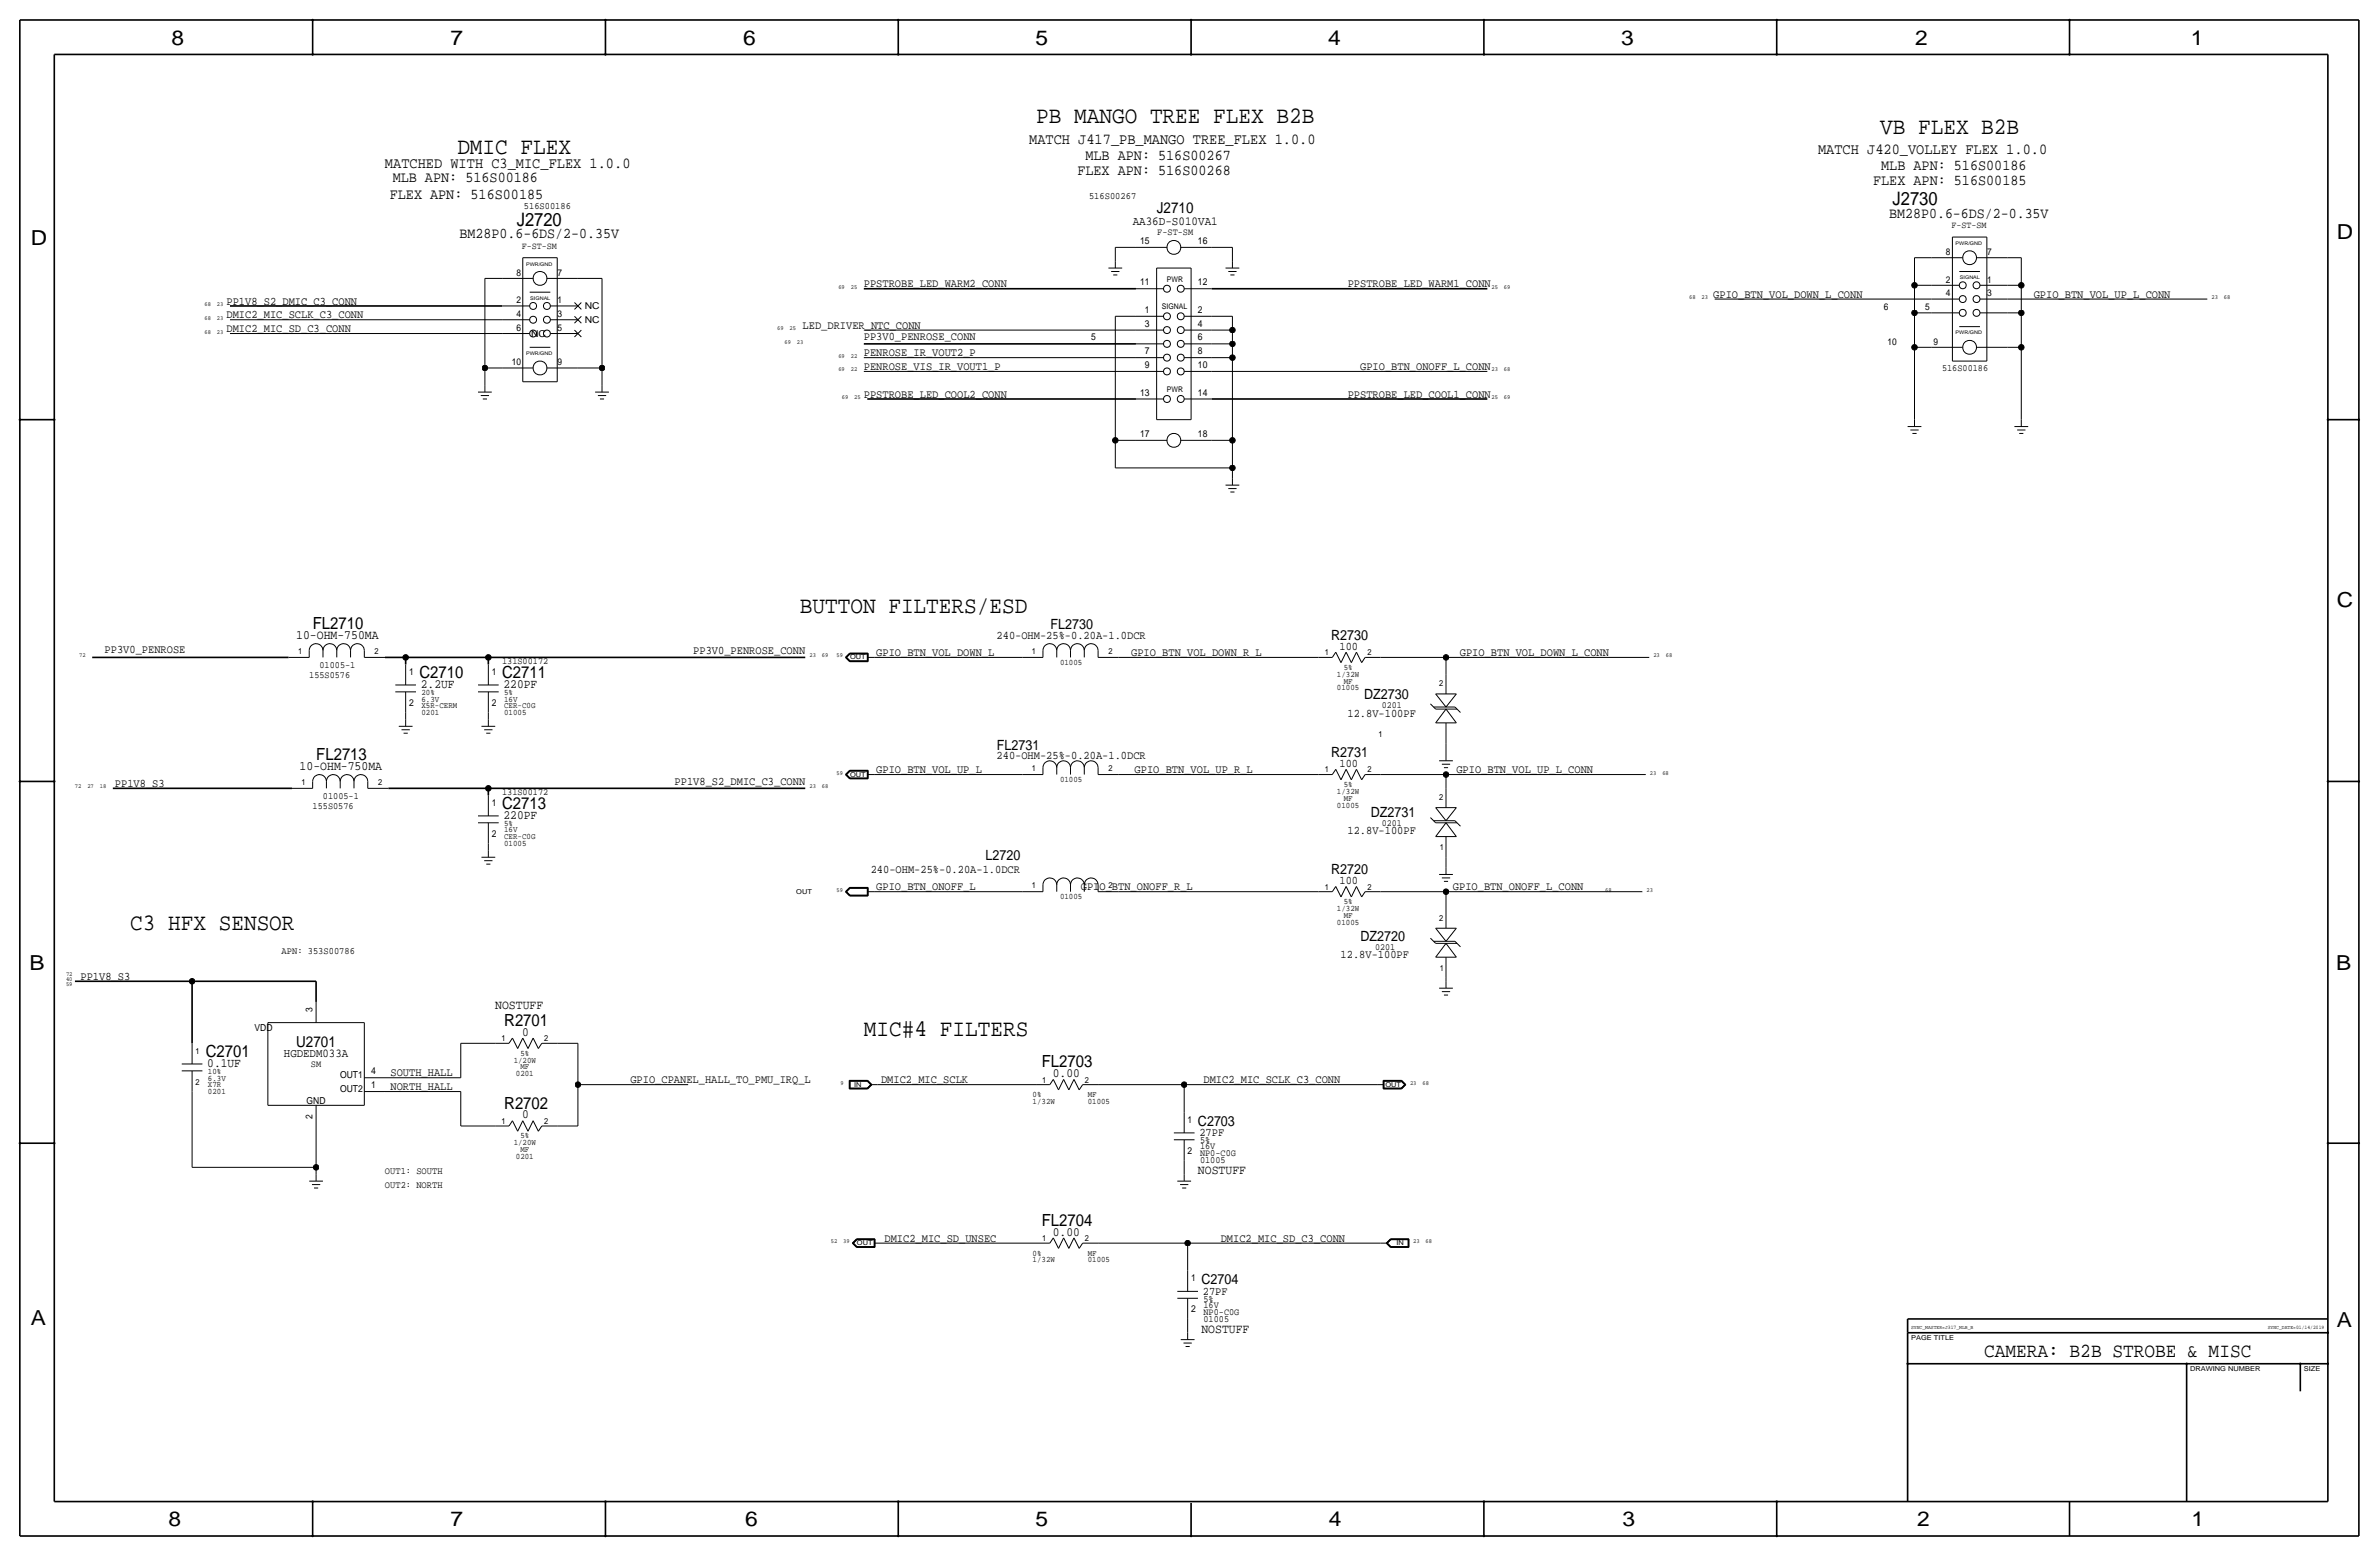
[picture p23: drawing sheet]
<svg xmlns="http://www.w3.org/2000/svg" width="877mm" height="574mm" viewBox="0 0 877 574" stroke-linecap="round" stroke-linejoin="round" font-family="sans-serif">
<defs><g id="words">
<g font-size="8.7">
<text x="382" y="45.5">PB MANGO TREE FLEX B2B</text>
<text x="693.1" y="49.3">VB FLEX B2B</text>
<text x="168.6" y="56.9">DMIC FLEX</text>
<text x="294.8" y="225.8">BUTTON FILTERS/ESD</text>
<text x="48" y="342.6">C3 HFX SENSOR</text>
<text x="318.5" y="382">MIC#4 FILTERS</text>
</g>
<g font-size="7.6">
<text x="63.2" y="16.5">8</text>
<text x="166.1" y="16.5">7</text>
<text x="274" y="16.5">6</text>
<text x="381.7" y="16.5">5</text>
<text x="489.7" y="16.5">4</text>
<text x="597.6" y="16.5">3</text>
<text x="706.1" y="16.5">2</text>
<text x="807.7" y="16.5">1</text>
<text x="861.5" y="88.1">D</text>
<text x="11.4" y="90.4">D</text>
<text x="861.5" y="223.8">C</text>
<text x="10.9" y="357.6">B</text>
<text x="861.3" y="357.4">B</text>
<text x="11.4" y="488.4">A</text>
<text x="861.5" y="489.2">A</text>
<text x="62.2" y="562.6">8</text>
<text x="166.1" y="562.6">7</text>
<text x="274.8" y="562.6">6</text>
<text x="381.7" y="562.6">5</text>
<text x="489.9" y="562.6">4</text>
<text x="598.1" y="562.6">3</text>
<text x="706.8" y="562.6">2</text>
<text x="807.9" y="562.6">1</text>
</g>
<text font-size="7.4" x="731.5" y="500.1">CAMERA: B2B STROBE &amp; MISC</text>
<g font-size="6.8">
<text x="697.8" y="75.7">J2730</text>
<text x="190.5" y="83.3">J2720</text>
</g>
<g font-size="6.2">
<text x="115.3" y="231.9">FL2710</text>
<text x="154.6" y="249.9">C2710</text>
<text x="185.1" y="249.9">C2711</text>
<text x="116.6" y="280.2">FL2713</text>
<text x="185.1" y="298.2">C2713</text>
<text x="185.9" y="378.2">R2701</text>
<text x="75.9" y="389.6">C2701</text>
<text x="384.1" y="393.4">FL2703</text>
<text x="185.9" y="408.7">R2702</text>
<text x="384.1" y="451.9">FL2704</text>
</g>
<g font-size="5.6">
<text x="379.4" y="53.1">MATCH J417_PB_MANGO TREE_FLEX 1.0.0</text>
<text x="400.2" y="59">MLB APN: 516S00267</text>
<text x="670.3" y="56.9">MATCH J420_VOLLEY FLEX 1.0.0</text>
<text x="141.9" y="62">MATCHED WITH C3_MIC_FLEX 1.0.0</text>
<text x="397.2" y="64.5">FLEX APN: 516S00268</text>
<text x="693.6" y="62.8">MLB APN: 516S00186</text>
<text x="144.8" y="67.1">MLB APN: 516S00186</text>
<text x="690.6" y="68.3">FLEX APN: 516S00185</text>
<text x="143.7" y="73.4">FLEX APN: 516S00185</text>
<text x="426.5" y="78.5">J2710</text>
<text x="109.2" y="385.8">U2701</text>
</g>
<g font-size="5.5">
<text x="696.5" y="80.3">BM28P0.6-6DS/2-0.35V</text>
<text x="169.5" y="87.9">BM28P0.6-6DS/2-0.35V</text>
</g>
<g font-size="5.2">
<text x="387.3" y="231.9">FL2730</text>
<text x="490.7" y="236">R2730</text>
<text x="502.9" y="257.8">DZ2730</text>
<text x="367.5" y="276.4">FL2731</text>
<text x="490.7" y="279.1">R2731</text>
<text x="505.4" y="301">DZ2731</text>
<text x="363.4" y="317">L2720</text>
<text x="490.7" y="322.3">R2720</text>
<text x="501.6" y="346.7">DZ2720</text>
<text x="441.7" y="415">C2703</text>
<text x="442.9" y="473.5">C2704</text>
</g>
<g font-size="4.7">
<text x="109.2" y="235.5">10-OHM-750MA</text>
<text x="155.1" y="253.7">2.2UF</text>
<text x="185.6" y="253.7">220PF</text>
<text x="110.5" y="283.7">10-OHM-750MA</text>
<text x="185.6" y="302">220PF</text>
<text x="182.6" y="371.9">NOSTUFF</text>
<text x="192.5" y="381.8">0</text>
<text x="76.4" y="393.4">0.1UF</text>
<text x="388.2" y="397">0.00</text>
<text x="192.5" y="412.2">0</text>
<text x="441.7" y="432.8">NOSTUFF</text>
<text x="388.2" y="455.4">0.00</text>
<text x="442.9" y="491.2">NOSTUFF</text>
</g>
<text font-size="4.5" x="417.6" y="82.8">AA36D-S010VA1</text>
<text font-size="4.4" x="104.7" y="389.6">HGDEDM033A</text>
<g font-size="4.3">
<text x="318.5" y="105.9">PPSTROBE_LED_WARM2_CONN</text>
<text x="496.9" y="105.9">PPSTROBE_LED_WARM1_CONN</text>
<text x="83.5" y="112.3">PP1V8_S2_DMIC_C3_CONN</text>
<text x="631.7" y="109.7">GPIO_BTN_VOL_DOWN_L_CONN</text>
<text x="749.8" y="109.7">GPIO_BTN_VOL_UP_L_CONN</text>
<text x="83.5" y="117.3">DMIC2_MIC_SCLK_C3_CONN</text>
<text x="83.5" y="122.4">DMIC2_MIC_SD_C3_CONN</text>
<text x="295.9" y="121.2">LED_DRIVER_NTC_CONN</text>
<text x="318.5" y="125.5">PP3V0_PENROSE_CONN</text>
<text x="318.5" y="131.3">PENROSE_IR_VOUT2_P</text>
<text x="318.5" y="136.4">PENROSE_VIS_IR_VOUT1_P</text>
<text x="501.4" y="136.4">GPIO_BTN_ONOFF_L_CONN</text>
<text x="318.5" y="146.6">PPSTROBE_LED_COOL2_CONN</text>
<text x="496.9" y="146.6">PPSTROBE_LED_COOL1_CONN</text>
<text x="367.4" y="235.5">240-OHM-25%-0.20A-1.0DCR</text>
<text x="493.8" y="239.5">100</text>
<text x="38.6" y="240.5">PP3V0_PENROSE</text>
<text x="255.6" y="241">PP3V0_PENROSE_CONN</text>
<text x="323" y="241.8">GPIO_BTN_VOL_DOWN_L</text>
<text x="417" y="241.8">GPIO_BTN_VOL_DOWN_R_L</text>
<text x="538.2" y="241.8">GPIO_BTN_VOL_DOWN_L_CONN</text>
<text x="496.8" y="264.2">12.8V-100PF</text>
<text x="367.4" y="279.9">240-OHM-25%-0.20A-1.0DCR</text>
<text x="323" y="285">GPIO_BTN_VOL_UP_L</text>
<text x="418.3" y="285">GPIO_BTN_VOL_UP_R_L</text>
<text x="493.8" y="282.7">100</text>
<text x="536.9" y="285">GPIO_BTN_VOL_UP_L_CONN</text>
<text x="42.4" y="290.1">PP1V8_S3</text>
<text x="248.7" y="289.3">PP1V8_S2_DMIC_C3_CONN</text>
<text x="496.8" y="307.4">12.8V-100PF</text>
<text x="321" y="321.8">240-OHM-25%-0.20A-1.0DCR</text>
<text x="323" y="328.2">GPIO_BTN_ONOFF_L</text>
<text x="398.5" y="328.2">GPIO_BTN_ONOFF_R_L</text>
<text x="493.8" y="325.9">100</text>
<text x="535.6" y="328.2">GPIO_BTN_ONOFF_L_CONN</text>
<text x="494.2" y="353.1">12.8V-100PF</text>
<text x="29.7" y="361.2">PP1V8_S3</text>
<text x="144" y="396.7">SOUTH_HALL</text>
<text x="144" y="401.8">NORTH_HALL</text>
<text x="232.4" y="399.3">GPIO_CPANEL_HALL_TO_PMU_IRQ_L</text>
<text x="324.8" y="399.3">DMIC2_MIC_SCLK</text>
<text x="443.7" y="399.3">DMIC2_MIC_SCLK_C3_CONN</text>
<text x="442.2" y="418.8">27PF</text>
<text x="326.1" y="457.7">DMIC2_MIC_SD_UNSEC</text>
<text x="450" y="457.7">DMIC2_MIC_SD_C3_CONN</text>
<text x="443.4" y="477.3">27PF</text>
</g>
<g font-size="3.6">
<text x="193.1" y="77.2">516S00186</text>
<text x="401.5" y="73.4">516S00267</text>
<text x="103.8" y="351.5">APN: 353S00786</text>
<text x="141.9" y="437.9">OUT2: NORTH</text>
<text x="141.9" y="432.8">OUT1: SOUTH</text>
</g>
<g font-size="3.5">
<text x="420.4" y="89.9">15</text>
<text x="426.7" y="86.6">F-ST-SM</text>
<text x="441.7" y="89.9">16</text>
<text x="719.4" y="84.1">F-ST-SM</text>
<text x="192.4" y="91.7">F-ST-SM</text>
<text x="717.4" y="94">8</text>
<text x="732.6" y="94">7</text>
<text x="190.4" y="101.7">8</text>
<text x="205.6" y="101.7">7</text>
<text x="420.4" y="105.2">11</text>
<text x="441.7" y="105.2">12</text>
<text x="717.4" y="104.2">2</text>
<text x="732.6" y="104.2">1</text>
<text x="190.4" y="111.8">2</text>
<text x="205.6" y="111.8">1</text>
<text x="717.4" y="109.3">4</text>
<text x="732.6" y="109.3">3</text>
<text x="190.4" y="116.9">4</text>
<text x="205.6" y="116.9">3</text>
<text x="215.6" y="114">NC</text>
<text x="215.6" y="119.1">NC</text>
<text x="422.1" y="115.3">1</text>
<text x="441.7" y="115.3">2</text>
<text x="694.6" y="114.4">6</text>
<text x="709.8" y="114.4">5</text>
<text x="190.4" y="122">6</text>
<text x="195.8" y="124.2">NC</text>
<text x="205.6" y="122">5</text>
<text x="402.3" y="125.5">5</text>
<text x="422.1" y="120.4">3</text>
<text x="441.7" y="125.5">6</text>
<text x="441.7" y="120.4">4</text>
<text x="422.1" y="130.6">7</text>
<text x="441.7" y="130.6">8</text>
<text x="695.9" y="127.1">10</text>
<text x="712.8" y="127.1">9</text>
<text x="188.6" y="134.7">10</text>
<text x="205.6" y="134.7">9</text>
<text x="422.1" y="135.6">9</text>
<text x="441.7" y="135.6">10</text>
<text x="716" y="136.9">516S00186</text>
<text x="420.4" y="145.8">13</text>
<text x="441.7" y="145.8">14</text>
<text x="420.4" y="161">17</text>
<text x="441.7" y="161">18</text>
<text x="185.1" y="244.9">131S00172</text>
<text x="114" y="249.9">155S0576</text>
<text x="117.8" y="246.4">01005-1</text>
<text x="150.8" y="248.7">1</text>
<text x="181.3" y="248.7">1</text>
<text x="150.8" y="260.1">2</text>
<text x="181.3" y="260.1">2</text>
<text x="509.5" y="261.1">0201</text>
<text x="185.1" y="293.1">131S00172</text>
<text x="115.3" y="298.2">155S0576</text>
<text x="119.1" y="294.6">01005-1</text>
<text x="181.3" y="296.9">1</text>
<text x="509.5" y="304.3">0201</text>
<text x="181.3" y="308.4">2</text>
<text x="506.9" y="350">0201</text>
<text x="115.3" y="373.1" transform="rotate(-90 115.3 373.1)">3</text>
<text x="93.9" y="380">VDD</text>
<text x="114.6" y="393.4">SM</text>
<text x="136.9" y="396">4</text>
<text x="125.4" y="397.3">OUT1</text>
<text x="136.9" y="401.1">1</text>
<text x="113" y="406.9">GND</text>
<text x="125.4" y="402.3">OUT2</text>
<text x="115.3" y="412.5" transform="rotate(-90 115.3 412.5)">2</text>
<text x="437.8" y="413.8">1</text>
<text x="437.8" y="425.2">2</text>
<text x="442.4" y="421.4">5%</text>
<text x="442.4" y="423.7">16V</text>
<text x="442.4" y="426.2">NP0-C0G</text>
<text x="442.4" y="428.8">01005</text>
<text x="439.1" y="472.2">1</text>
<text x="443.7" y="479.8">5%</text>
<text x="439.1" y="483.6">2</text>
<text x="443.7" y="482.1">16V</text>
<text x="443.7" y="484.6">NP0-C0G</text>
<text x="443.7" y="487.2">01005</text>
</g>
<g font-size="3.1">
<text x="109.9" y="241">1</text>
<text x="138.1" y="241">2</text>
<text x="380.4" y="241">1</text>
<text x="390.8" y="245.1">01005</text>
<text x="408.6" y="241">2</text>
<text x="488.4" y="241.6">1</text>
<text x="504.1" y="241.6">2</text>
<text x="492.9" y="249.4">1/32W</text>
<text x="495.4" y="246.9">5%</text>
<text x="495.4" y="252">MF</text>
<text x="155.4" y="256.3">20%</text>
<text x="185.9" y="256.3">5%</text>
<text x="492.9" y="254.5">01005</text>
<text x="530.6" y="253">2</text>
<text x="155.4" y="258.6">6.3V</text>
<text x="155.4" y="263.7">0201</text>
<text x="155.4" y="261.1">X5R-CERM</text>
<text x="185.9" y="263.7">01005</text>
<text x="185.9" y="258.6">16V</text>
<text x="185.9" y="261.1">CER-C0G</text>
<text x="508.2" y="271.5">1</text>
<text x="380.4" y="284.2">1</text>
<text x="408.6" y="284.2">2</text>
<text x="488.4" y="284.7">1</text>
<text x="504.1" y="284.7">2</text>
<text x="111.2" y="289.3">1</text>
<text x="139.4" y="289.3">2</text>
<text x="390.8" y="288.3">01005</text>
<text x="492.9" y="292.6">1/32W</text>
<text x="495.4" y="290.1">5%</text>
<text x="492.9" y="297.7">01005</text>
<text x="495.4" y="295.1">MF</text>
<text x="530.6" y="294.9">2</text>
<text x="185.9" y="304.5">5%</text>
<text x="185.9" y="311.9">01005</text>
<text x="185.9" y="306.8">16V</text>
<text x="185.9" y="309.4">CER-C0G</text>
<text x="530.8" y="313.4">1</text>
<text x="380.4" y="327.4">1</text>
<text x="408.6" y="327.4">2</text>
<text x="488.4" y="327.9">1</text>
<text x="504.1" y="327.9">2</text>
<text x="390.8" y="331.5">01005</text>
<text x="492.9" y="335.8">1/32W</text>
<text x="495.4" y="333.2">5%</text>
<text x="492.9" y="340.9">01005</text>
<text x="495.4" y="338.3">MF</text>
<text x="530.6" y="339.3">2</text>
<text x="530.8" y="357.9">1</text>
<text x="184.9" y="383.8">1</text>
<text x="200.6" y="383.8">2</text>
<text x="72.1" y="388.4">1</text>
<text x="191.8" y="389.1">5%</text>
<text x="76.7" y="396">10%</text>
<text x="189.4" y="391.7">1/20W</text>
<text x="191.8" y="394.2">MF</text>
<text x="72.1" y="399.8">2</text>
<text x="76.7" y="398.3">6.3V</text>
<text x="76.7" y="400.8">X7R</text>
<text x="190.2" y="396.7">0201</text>
<text x="384.2" y="399">1</text>
<text x="400" y="399">2</text>
<text x="76.7" y="403.4">0201</text>
<text x="380.7" y="406.9">1/32W</text>
<text x="380.7" y="404.4">0%</text>
<text x="401" y="406.9">01005</text>
<text x="401" y="404.4">MF</text>
<text x="184.9" y="414.3">1</text>
<text x="191.8" y="419.6">5%</text>
<text x="200.6" y="414.3">2</text>
<text x="189.4" y="422.1">1/20W</text>
<text x="191.8" y="424.7">MF</text>
<text x="190.2" y="427.2">0201</text>
<text x="384.2" y="457.5">1</text>
<text x="400" y="457.5">2</text>
<text x="380.7" y="465.3">1/32W</text>
<text x="380.7" y="462.8">0%</text>
<text x="401" y="465.3">01005</text>
<text x="401" y="462.8">MF</text>
</g>
<g font-size="2.9">
<text x="430.2" y="103.9">PWR</text>
<text x="428.3" y="114">SIGNAL</text>
<text x="430.2" y="144.5">PWR</text>
</g>
<g font-size="2.5">
<text x="313.4" y="243.1">OUT</text>
<text x="313.4" y="286.3">OUT</text>
<text x="293.6" y="329.4">OUT</text>
<text x="314.9" y="400.6">IN</text>
<text x="510.7" y="400.6">OUT</text>
<text x="315.9" y="459">OUT</text>
<text x="514.9" y="459">IN</text>
<text x="704.5" y="493.8">PAGE TITLE</text>
<text x="807.4" y="505.2">DRAWING NUMBER</text>
<text x="849.3" y="505.2">SIZE</text>
</g>
<g font-size="2.3">
<text x="309.1" y="106.4">69</text>
<text x="313.6" y="106.4">25</text>
<text x="549.9" y="106.4">25</text>
<text x="554.4" y="106.4">69</text>
<text x="75.4" y="112.8">68</text>
<text x="80" y="112.8">23</text>
<text x="622.8" y="110.2">68</text>
<text x="627.3" y="110.2">23</text>
<text x="815.3" y="110.2">23</text>
<text x="819.9" y="110.2">68</text>
<text x="75.4" y="117.9">68</text>
<text x="80" y="117.9">23</text>
<text x="75.4" y="122.9">68</text>
<text x="80" y="122.9">23</text>
<text x="286.5" y="121.7">69</text>
<text x="291.1" y="121.7">25</text>
<text x="289.2" y="126.7">69</text>
<text x="293.8" y="126.7">23</text>
<text x="309.1" y="131.8">69</text>
<text x="313.6" y="131.8">22</text>
<text x="309.1" y="136.9">69</text>
<text x="313.6" y="136.9">22</text>
<text x="549.9" y="136.9">23</text>
<text x="554.4" y="136.9">68</text>
<text x="310.3" y="147.1">69</text>
<text x="314.9" y="147.1">25</text>
<text x="549.9" y="147.1">25</text>
<text x="554.4" y="147.1">69</text>
<text x="29.2" y="242.3">72</text>
<text x="298.4" y="242.3">23</text>
<text x="303" y="242.3">69</text>
<text x="308.4" y="242.3">59</text>
<text x="609.6" y="242.3">23</text>
<text x="614.1" y="242.3">68</text>
<text x="308.4" y="285.5">59</text>
<text x="608.3" y="285.5">23</text>
<text x="612.9" y="285.5">68</text>
<text x="27.6" y="290.6">72</text>
<text x="32.2" y="290.6">27</text>
<text x="36.8" y="290.6">18</text>
<text x="298.4" y="290.6">23</text>
<text x="303" y="290.6">68</text>
<text x="308.4" y="328.7">59</text>
<text x="591.8" y="328.7">68</text>
<text x="607" y="328.7">23</text>
<text x="24.3" y="359.9">72</text>
<text x="24.3" y="363.5">59</text>
<text x="24.3" y="361.7">40</text>
<text x="309.8" y="399.8">9</text>
<text x="519.8" y="399.8">23</text>
<text x="524.4" y="399.8">68</text>
<text x="306.3" y="458.2">52</text>
<text x="310.9" y="458.2">39</text>
<text x="521" y="458.2">23</text>
<text x="525.5" y="458.2">68</text>
</g>
<g font-size="2">
<text x="704.5" y="490">SYNC_MASTER=J317_MLB_B</text>
<text x="836" y="490">SYNC_DATE=01/14/2019</text>
</g>
<g font-size="1.8">
<text x="721" y="90.4">PWR/GND</text>
<text x="193.9" y="98">PWR/GND</text>
<text x="722.6" y="102.9">SIGNAL</text>
<text x="195.5" y="110.5">SIGNAL</text>
<text x="721" y="123.2">PWR/GND</text>
<text x="193.9" y="130.8">PWR/GND</text>
</g>
</g></defs>
<g fill="none" stroke="#000" stroke-width=".6">
<path d="M7.3 7.4v558.8zM7.3 7.4h862.3zM115.3 7.4v12.7zM223.2 7.4v12.7zM331.2 7.4v12.7zM439.1 7.4v12.7zM547.1 7.4v12.7zM655 7.4v12.7zM763 7.4v12.7zM869.6 7.4v558.8zM20 20.1v533.4zM20 20.1h838.2z"/>
<path d="M858.2 20.1v533.4zM84.8 112.8h100.3zM318.5 106.4h100.3zM446.7 106.4h101.6zM318.5 126.7h100.3zM7.3 154.7h12.7zM319.7 147.1h99.1zM446.7 147.1h101.6zM858.2 154.7h11.4zM34 242.3h72.4zM141.9 242.3h7.7zM149.6 242.3h30.4z"/>
<path d="M149.6 242.3v2.6zM180 242.3h116.9zM180 242.3v2.6zM7.3 288h12.7zM41.6 290.6h66zM143.2 290.6h36.8zM180 290.6h116.9zM180 290.6v2.5zM858.2 288h11.4zM27.6 361.7h43.2zM70.8 361.7h45.7zM70.8 361.7v22.9z"/>
<path d="M116.5 361.7v7.6zM7.3 421.4h12.7zM858.2 421.4h11.4zM703.3 486.2h154.9zM703.3 486.2v5zM703.3 491.2h154.9zM703.3 491.2v62.3zM703.3 502.7h154.9zM806.1 502.7v50.8zM848.1 502.7v10.1zM20 553.5h838.2zM115.3 553.5v12.7z"/>
<path d="M223.2 553.5v12.7zM331.2 553.5v12.7zM439.1 554v12.2zM547.1 553.5v12.7zM655 553.5v12.7zM763 553.5v12.7zM7.3 566.2h862.3z"/>
</g>
<g fill="none" stroke="#000" stroke-width=".37">
<path d="M192.7 95v45.7zM192.7 95h12.7zM205.4 95v45.7zM408.6 98.8h5.1zM411.2 91.2h7.6zM411.2 91.2v5.1zM411.2 96.3v2.5zM418.8 91.2h11.4zM426.4 98.8v55.9zM426.4 98.8h12.7zM435.3 91.2h11.4zM439.1 98.8v55.9z"/>
<path d="M446.7 91.2h7.7zM451.8 98.8h5.1zM454.4 91.2v5.1zM454.4 96.3v2.5zM705.8 95v10.2zM705.8 95h6.4zM712.2 95h11.4zM719.8 87.4v45.7zM719.8 87.4h12.7zM728.7 95h11.4zM732.5 87.4v45.7zM740.1 95h5.1z"/>
<path d="M745.2 95v10.2zM84.8 117.9h100.3zM178.8 102.6v33zM178.8 102.6h6.3zM185.1 117.9h10.2zM185.1 112.8h10.2zM185.1 102.6h11.4zM195.3 107.7h7.6zM201.6 102.6h11.5zM202.9 117.9h10.2zM202.9 112.8h10.2zM211.8 111.5l2.5 2.5z"/>
<path d="M211.8 116.6l2.5 2.5zM213.1 102.6h8.8zM214.3 111.5l-2.5 2.5zM214.3 116.6l-2.5 2.5zM221.9 102.6v33zM409.7 100.1h3zM410.4 101.3h1.5zM411.2 116.6v45.7zM411.2 116.6h7.6zM418.8 106.4h10.2zM418.8 116.6h10.2zM436.6 116.6h10.1z"/>
<path d="M436.6 106.4h10.1zM446.7 116.6h7.7zM452.8 100.1h3.1zM453.6 101.3h1.5zM454.4 116.6v5.1zM632.2 110.2h80zM705.8 105.2h6.4zM705.8 105.2v10.1zM705.8 115.3h6.4zM705.8 115.3v12.7zM712.2 115.3h10.1zM712.2 110.2h10.1z"/>
<path d="M712.2 105.2h10.1zM722.3 100.1h7.6zM729.9 115.3h10.2zM729.9 110.2h10.2zM729.9 105.2h10.2zM740.1 115.3h5.1zM740.1 105.2h5.1zM740.1 110.2h73.7zM745.2 105.2v10.1zM745.2 115.3v12.7zM84.8 122.9h100.3zM178.8 135.6h6.3z"/>
<path d="M178.8 135.6v6.4zM185.1 135.6h11.4zM185.1 122.9h10.2zM195.3 128h7.6zM201.6 135.6h11.5zM202.9 122.9h10.2zM211.8 124.2l2.5-2.5zM211.8 121.7l2.5 2.5zM213.1 135.6h8.8zM221.9 135.6v6.4zM318.5 131.8h100.3zM318.5 136.9h100.3z"/>
<path d="M318.5 121.7h100.3zM418.8 126.7h10.2zM418.8 136.9h10.2zM418.8 131.8h10.2zM418.8 121.7h10.2zM436.6 131.8h10.1zM436.6 136.9h10.1zM436.6 121.7h10.1zM436.6 126.7h10.1zM446.7 131.8h7.7zM446.7 126.7h7.7zM446.7 121.7h7.7z"/>
<path d="M446.7 136.9h101.6zM454.4 131.8v30.5zM454.4 126.7v5.1zM454.4 121.7v5zM705.8 128h6.4zM705.8 128v26.7zM712.2 128h11.4zM719.8 133.1h12.7zM722.3 120.4h7.6zM728.7 128h11.4zM740.1 128h5.1zM745.2 128v26.7z"/>
<path d="M176.2 144.5h5.1zM177.2 145.8h3.1zM178 147.1h1.5zM178.8 142v2.5zM192.7 140.7h12.7zM219.4 144.5h5.1zM220.4 145.8h3.1zM221.2 147.1h1.5zM221.9 142v2.5zM418.8 147.1h10.2zM426.4 154.7h12.7zM436.6 147.1h10.1z"/>
<path d="M703.3 157.2h5.1zM704.3 158.5h3zM705.1 159.8h1.5zM705.8 154.7v2.5zM742.6 157.2h5.1zM743.7 158.5h3zM744.4 159.8h1.5zM745.2 154.7v2.5zM411.2 172.5h43.2zM411.2 162.3v10.2zM411.2 162.3h7.6zM418.8 162.3h11.4z"/>
<path d="M435.3 162.3h11.4zM446.7 162.3h7.7zM451.8 178.8h5.1zM454.4 162.3v10.2zM454.4 172.5v3.8zM454.4 176.3v2.5zM452.8 180.1h3.1zM453.6 181.4h1.5zM114 239.8v2.5zM114 239.8a2.54 2.54 0 0 1 2.5-2.5 2.54 2.54 0 0 1 2.6 2.5 2.54 2.54 0 0 1 2.5-2.5 2.54 2.54 0 0 1 2.6 2.5 2.54 2.54 0 0 1 2.5-2.5 2.54 2.54 0 0 1 2.5 2.5 2.54 2.54 0 0 1 2.6-2.5 2.54 2.54 0 0 1 2.5 2.5M119.1 239.8v2.5zM124.2 239.8v2.5z"/>
<path d="M129.2 239.8v2.5zM134.3 239.8v2.5zM384.5 239.8v2.5zM384.5 239.8a2.54 2.54 0 0 1 2.5-2.5 2.54 2.54 0 0 1 2.6 2.5 2.54 2.54 0 0 1 2.5-2.5 2.54 2.54 0 0 1 2.6 2.5 2.54 2.54 0 0 1 2.5-2.5 2.54 2.54 0 0 1 2.5 2.5 2.54 2.54 0 0 1 2.6-2.5 2.54 2.54 0 0 1 2.5 2.5M389.6 239.8v2.5zM394.7 239.8v2.5zM399.7 239.8v2.5zM404.8 239.8v2.5zM106.4 242.3h7.6zM134.3 242.3h7.6zM145.7 252.5h7.7zM145.7 255h7.7z"/>
<path d="M149.6 244.9v7.6zM149.6 255v7.6zM176.2 252.5h7.6zM176.2 255h7.6zM180 244.9v7.6zM180 255v7.6zM311.7 242.3l1.5-1.6zM311.7 242.3l1.5 1.6zM311.8 242.3l1.5 1.5zM312 242.3l1.3-1.4zM312 242.3l1.3 1.4zM312.1 242.3l1.3-1.3z"/>
<path d="M312.1 242.3l1.3 1.3zM313.2 240.7h6.8zM313.2 243.9h6.8zM313.3 240.8l-1.5 1.5zM313.3 240.8h6.6zM313.3 243.8h6.6zM313.3 240.9h6.5zM313.3 243.7h6.5zM313.4 241h6.3zM313.4 243.6h6.3zM319.7 242.3h2.6zM319.7 241v2.6z"/>
<path d="M319.8 240.9v2.8zM319.9 240.8v3zM320 240.7v3.2zM322.3 242.3h54.6zM376.9 242.3h7.6zM404.8 242.3h7.6zM412.4 242.3h73.7zM486.1 242.3h5.1zM492.5 240.4l-1.3 1.9zM492.5 240.4l1.9 3.8zM496.3 240.4l-1.9 3.8zM496.3 240.4l1.9 3.8z"/>
<path d="M500.1 240.4l1.9 3.8zM500.1 240.4l-1.9 3.8zM503.3 242.3h5.7zM503.3 242.3l-1.3 1.9zM509 242.3h24.1zM527.4 259.4l1.9 2zM529.3 255.8h7.6zM529.3 255.8l3.8 4.8zM533.1 242.3h74.9zM533.1 242.3v6.4zM533.1 248.7v7.1zM536.9 255.8l-3.8 4.8z"/>
<path d="M147 267.7h5.1zM148 269h3.1zM148.8 270.3h1.5zM149.6 262.6v2.6zM149.6 265.2v2.5zM177.5 267.7h5.1zM178.5 269h3.1zM179.3 270.3h1.5zM180 262.6v2.6zM180 265.2v2.5zM528.5 260.6h7.9zM529.3 266.4h7.6z"/>
<path d="M529.3 261.4h7.9zM533.1 274.1v3.8zM533.1 277.9v2.5zM533.1 261.4l-3.8 5zM533.1 261.4l3.8 5zM533.1 266.4v7.7zM536.4 260.6l2 2zM107.6 290.6h7.7zM115.3 288v2.6zM115.3 288a2.54 2.54 0 0 1 2.5-2.5 2.54 2.54 0 0 1 2.5 2.5 2.54 2.54 0 0 1 2.6-2.5 2.54 2.54 0 0 1 2.5 2.5 2.54 2.54 0 0 1 2.6-2.5 2.54 2.54 0 0 1 2.5 2.5 2.54 2.54 0 0 1 2.5-2.5 2.54 2.54 0 0 1 2.6 2.5M120.3 288v2.6zM125.4 288v2.6z"/>
<path d="M130.5 288v2.6zM135.6 290.6h7.6zM135.6 288v2.6zM180 293.1v7.6zM311.7 285.5l1.5-1.6zM311.7 285.5l1.5 1.6zM311.8 285.5l1.5 1.5zM312 285.5l1.3-1.4zM312 285.5l1.3 1.4zM312.1 285.5l1.3 1.3zM313.2 283.9h6.8zM313.2 287.1h6.8z"/>
<path d="M313.3 284l-1.5 1.5zM313.3 284h6.6zM313.3 287h6.6zM313.3 284.1h6.5zM313.3 286.9h6.5zM313.4 284.2l-1.3 1.3zM313.4 284.2h6.3zM313.4 286.8h6.3zM319.7 285.5h2.6zM319.7 284.2v2.6zM319.8 284.1v2.8zM319.9 284v3z"/>
<path d="M320 283.9v3.2zM322.3 285.5h54.6zM376.9 285.5h7.6zM384.5 283v2.5zM384.5 283a2.54 2.54 0 0 1 2.5-2.6 2.54 2.54 0 0 1 2.6 2.6 2.54 2.54 0 0 1 2.5-2.6 2.54 2.54 0 0 1 2.6 2.6 2.54 2.54 0 0 1 2.5-2.6 2.54 2.54 0 0 1 2.5 2.6 2.54 2.54 0 0 1 2.6-2.6 2.54 2.54 0 0 1 2.5 2.6M389.6 283v2.5zM394.7 283v2.5zM399.7 283v2.5zM404.8 285.5h7.6zM404.8 283v2.5zM412.4 285.5h73.7zM486.1 285.5h5.1z"/>
<path d="M492.5 283.6l-1.3 1.9zM492.5 283.6l1.9 3.8zM496.3 283.6l-1.9 3.8zM496.3 283.6l1.9 3.8zM500.1 283.6l1.9 3.8zM500.1 283.6l-1.9 3.8zM503.3 285.5h5.7zM503.3 285.5l-1.3 1.9zM509 285.5h24.1zM529.3 297.7h7.6zM529.3 297.7l3.8 4.8zM530.6 280.4h5z"/>
<path d="M531.6 281.7h3zM532.3 283h1.6zM533.1 285.5h73.7zM533.1 285.5v5.1zM533.1 290.6v7.1zM536.9 297.7l-3.8 4.8zM176.2 300.7h7.6zM176.2 303.3h7.6zM177.5 316h5.1zM178.5 317.2h3.1zM179.3 318.5h1.5zM180 310.9v2.5z"/>
<path d="M180 313.4v2.6zM180 303.3v7.6zM527.4 301.3l1.9 2zM528.5 302.5h7.9zM529.3 308.4h7.6zM529.3 303.3h7.9zM533.1 316v3.8zM533.1 319.8v2.5zM533.1 303.3l-3.8 5.1zM533.1 303.3l3.8 5.1zM533.1 308.4v7.6zM536.4 302.5l2 2z"/>
<path d="M311.7 328.7l1.5-1.6zM311.7 328.7l1.5 1.6zM311.8 328.7l1.5 1.4zM311.8 328.7l1.5-1.5zM312 328.7l1.3-1.4zM312 328.7l1.3 1.3zM312.1 328.7l1.3 1.2zM313.2 327.1h6.8zM313.2 330.3h6.8zM313.3 327.2h6.6zM313.3 330.1h6.6zM313.3 327.3h6.5z"/>
<path d="M313.3 330h6.5zM313.4 327.4l-1.3 1.3zM313.4 327.4h6.3zM313.4 329.9h6.3zM319.7 328.7h2.6zM319.7 327.4v2.5zM319.8 327.3v2.7zM319.9 327.2v2.9zM320 327.1v3.2zM322.3 328.7h54.6zM376.9 328.7h7.6zM384.5 326.1v2.6z"/>
<path d="M384.5 326.1a2.54 2.54 0 0 1 2.5-2.5 2.54 2.54 0 0 1 2.6 2.5 2.54 2.54 0 0 1 2.5-2.5 2.54 2.54 0 0 1 2.6 2.5 2.54 2.54 0 0 1 2.5-2.5 2.54 2.54 0 0 1 2.5 2.5 2.54 2.54 0 0 1 2.6-2.5 2.54 2.54 0 0 1 2.5 2.5M389.6 326.1v2.6zM394.7 326.1v2.6zM399.7 326.1v2.6zM404.8 328.7h7.6zM404.8 326.1v2.6zM412.4 328.7h73.7zM486.1 328.7h5.1zM492.5 326.7l-1.3 2zM492.5 326.7l1.9 3.9zM496.3 326.7l-1.9 3.9zM496.3 326.7l1.9 3.9z"/>
<path d="M500.1 326.7l1.9 3.9zM500.1 326.7l-1.9 3.9zM503.3 328.7h5.7zM503.3 328.7l-1.3 1.9zM509 328.7h24.1zM530.6 322.3h5zM531.6 323.6h3zM532.3 324.9h1.6zM533.1 328.7h72.4zM533.1 328.7v6.3zM533.1 335v7.1zM527.4 345.8l1.9 1.9z"/>
<path d="M528.5 347h7.9zM529.3 352.8h7.6zM529.3 342.1h7.6zM529.3 347.7h7.9zM529.3 342.1l3.8 4.9zM533.1 347.7l-3.8 5.1zM533.1 347.7l3.8 5.1zM533.1 352.8v7.6zM536.4 347l2 2zM536.9 342.1l-3.8 4.9zM98.8 376.9v30.5zM98.8 376.9h35.5z"/>
<path d="M116.5 369.3v7.6zM134.3 376.9v30.5zM530.6 364.2h5zM531.6 365.5h3zM532.3 366.8h1.6zM533.1 360.4v1.3zM533.1 361.7v2.5zM67 392.2h7.6zM67 394.7h7.6zM70.8 384.6v7.6zM70.8 394.7v7.6zM134.3 397.3h7.6z"/>
<path d="M141.9 397.3h28zM169.9 384.6v12.7zM169.9 384.6h12.7zM182.6 384.6h5.1zM188.9 382.6l-1.2 2zM188.9 382.6l2 3.9zM192.7 382.6l-1.8 3.9zM192.7 382.6l2 3.9zM196.5 382.6l2 3.9zM196.5 382.6l-1.8 3.9zM199.7 384.6h5.7zM199.7 384.6l-1.2 1.9z"/>
<path d="M205.4 384.6h7.7zM213.1 399.8h40.6zM213.1 384.6v15.2zM213.1 399.8v15.2zM313.1 398.2v3.2zM313.1 398.2h6.8zM313.2 398.3h6.6zM313.2 398.3v3zM313.3 398.4h6.5zM313.3 398.4v2.8zM313.4 398.5h6.3zM313.4 398.5v2.6z"/>
<path d="M319.7 398.5l1.3 1.3zM319.8 398.4l1.4 1.4zM319.8 398.3l1.5 1.5zM319.9 398.2l1.6 1.6zM321 399.8h2.5zM321 399.8l-1.3 1.3zM321.2 399.8l-1.4 1.4zM321.3 399.8l-1.5 1.5zM321.5 399.8l-1.6 1.6zM323.5 399.8h58.5zM382 399.8h5zM388.3 397.9l-1.3 1.9z"/>
<path d="M388.3 397.9l1.9 3.8zM392.1 397.9l-1.9 3.8zM392.1 397.9l2 3.8zM395.9 397.9l2 3.8zM395.9 397.9l-1.8 3.8zM399.1 399.8h5.7zM399.1 399.8l-1.2 1.9zM404.8 399.8h31.8zM436.6 399.8h71.1zM436.6 399.8v10.2zM507.7 399.8h2.5zM509.9 398.2h6.8z"/>
<path d="M509.9 398.2v3.2zM510 398.3h6.7zM510 398.3v3zM510.1 398.4h6.5zM510.1 398.4v2.8zM510.2 398.5h6.4zM510.2 398.5v2.6zM516.6 398.5l1.3 1.3zM516.6 398.4l1.4 1.4zM516.7 398.3l1.5 1.5zM516.7 398.2l1.6 1.6zM517.9 399.8l-1.3 1.3z"/>
<path d="M518.3 399.8l-1.6 1.6zM70.8 402.3v28zM98.8 407.4h35.5zM116.5 415v15.3zM116.5 407.4v7.6zM134.3 402.3h7.6zM141.9 402.3h28zM169.9 402.3v12.7zM169.9 415h12.7zM182.6 415h5.1zM188.9 413.1l-1.2 1.9zM188.9 413.1l2 3.9z"/>
<path d="M192.7 413.1l-1.8 3.9zM192.7 413.1l2 3.9zM196.5 413.1l2 3.9zM196.5 413.1l-1.8 3.9zM199.7 415h5.7zM199.7 415l-1.2 2zM205.4 415h7.7zM313.1 401.4h6.8zM313.2 401.3h6.6zM313.3 401.2h6.5zM313.4 401.1h6.3zM432.8 417.6h7.6z"/>
<path d="M436.6 410v7.6zM509.9 401.4h6.8zM510 401.3h6.7zM510.1 401.2h6.5zM510.2 401.1h6.4zM516.6 401.2l1.4-1.4zM516.7 401.3l1.5-1.5zM70.8 430.3h45.7zM114 435.4h5.1zM115 436.6h3.1zM115.8 437.9h1.5zM116.5 430.3v2.5z"/>
<path d="M116.5 432.8v2.6zM432.8 420.1h7.6zM434 435.4h5.1zM435.1 436.6h3zM435.8 437.9h1.5zM436.6 427.7v5.1zM436.6 420.1v7.6zM436.6 432.8v2.6zM314.2 458.2l1.6-1.6zM314.2 458.2l1.6 1.6zM314.4 458.2l1.4 1.5zM314.5 458.2l1.4-1.4z"/>
<path d="M314.5 458.2l1.4 1.4zM314.7 458.2l1.2-1.3zM314.7 458.2l1.2 1.3zM315.8 456.6h6.8zM315.8 459.8h6.8zM315.8 456.7l-1.4 1.5zM315.8 456.7h6.7zM315.8 459.7h6.7zM315.9 456.8h6.5zM315.9 459.6h6.5zM315.9 456.9h6.4zM315.9 459.5h6.4z"/>
<path d="M322.3 458.2h2.5zM322.3 456.9v2.6zM322.4 456.8v2.8zM322.5 456.7v3zM322.6 456.6v3.2zM324.8 458.2h57.2zM382 458.2h5zM388.3 456.3l-1.3 1.9zM388.3 456.3l1.9 3.8zM392.1 456.3l-1.9 3.8zM392.1 456.3l2 3.8zM395.9 456.3l2 3.8z"/>
<path d="M395.9 456.3l-1.8 3.8zM399.1 458.2h5.7zM399.1 458.2l-1.2 1.9zM404.8 458.2h33zM437.8 458.2h71.2zM437.8 458.2v10.2zM509 458.2h2.5zM511 458.2l1.6 1.6zM511.2 458.2l1.5-1.5zM511.2 458.2l1.5 1.5zM511.4 458.2l1.3-1.4zM511.4 458.2l1.3 1.4z"/>
<path d="M511.5 458.2l1.3-1.3zM511.5 458.2l1.3 1.3zM512.6 456.6l-1.6 1.6zM512.6 459.8h6.8zM512.6 456.6h6.8zM512.7 456.7h6.6zM512.7 459.7h6.6zM512.7 456.8h6.5zM512.7 459.6h6.5zM512.8 456.9h6.3zM512.8 459.5h6.3zM519.1 456.9v2.6z"/>
<path d="M519.2 456.8v2.8zM519.3 456.7v3zM519.4 456.6v3.2zM434 476h7.7zM434 478.5h7.7zM437.8 468.4v7.6zM437.8 478.5v7.7zM435.3 493.8h5.1zM436.3 495h3.1zM437.1 496.3h1.5zM437.8 486.2v5zM437.8 491.2v2.6z"/>
<circle cx="432.8" cy="91.2" r="2.56"/>
<circle cx="726.1" cy="95" r="2.56"/>
<circle cx="196.5" cy="112.8" r="1.28"/>
<circle cx="196.5" cy="117.9" r="1.28"/>
<circle cx="199.1" cy="102.6" r="2.56"/>
<circle cx="201.6" cy="112.8" r="1.28"/>
<circle cx="201.6" cy="117.9" r="1.28"/>
<circle cx="430.2" cy="106.4" r="1.28"/>
<circle cx="430.2" cy="116.6" r="1.28"/>
<circle cx="435.3" cy="106.4" r="1.28"/>
<circle cx="435.3" cy="116.6" r="1.28"/>
<circle cx="723.6" cy="105.2" r="1.28"/>
<circle cx="723.6" cy="115.3" r="1.28"/>
<circle cx="723.6" cy="110.2" r="1.28"/>
<circle cx="728.7" cy="105.2" r="1.28"/>
<circle cx="728.7" cy="115.3" r="1.28"/>
<circle cx="728.7" cy="110.2" r="1.28"/>
<circle cx="196.5" cy="122.9" r="1.28"/>
<circle cx="199.1" cy="135.7" r="2.56"/>
<circle cx="201.6" cy="122.9" r="1.28"/>
<circle cx="430.2" cy="131.8" r="1.28"/>
<circle cx="430.2" cy="136.9" r="1.28"/>
<circle cx="430.2" cy="126.8" r="1.28"/>
<circle cx="430.2" cy="121.7" r="1.28"/>
<circle cx="435.3" cy="131.8" r="1.28"/>
<circle cx="435.3" cy="136.9" r="1.28"/>
<circle cx="435.3" cy="126.8" r="1.28"/>
<circle cx="435.3" cy="121.7" r="1.28"/>
<circle cx="726.1" cy="128" r="2.56"/>
<circle cx="430.2" cy="147.1" r="1.28"/>
<circle cx="435.3" cy="147.1" r="1.28"/>
<circle cx="432.8" cy="162.3" r="2.56"/>
</g>
<g fill="#000" stroke="#000" stroke-width=".37">
<path d="M115.1 7.2h.4v.3h-.4zM115.1 19.9h.4v.3h-.4zM223 7.2h.4v.3h-.4zM223 19.9h.4v.3h-.4zM331 19.9h.4v.3h-.4zM331 7.2h.4v.3h-.4zM438.9 7.2h.4v.3h-.4zM438.9 19.9h.4v.3h-.4zM546.9 7.2h.4v.3h-.4zM546.9 19.9h.4v.3h-.4zM654.8 19.9h.4v.3h-.4zM654.8 7.2h.4v.3h-.4z"/>
<path d="M762.8 19.9h.4v.3h-.4zM762.8 7.2h.4v.3h-.4zM7.1 154.5h.4v.4h-.4zM19.8 154.5h.4v.4h-.4zM858 154.5h.4v.4h-.4zM869.5 154.5h.3v.4h-.3zM7.1 287.9h.4v.3h-.4zM19.8 287.9h.4v.3h-.4zM858 287.9h.4v.3h-.4zM869.5 287.9h.3v.3h-.3zM7.1 421.2h.4v.4h-.4zM19.8 421.2h.4v.4h-.4z"/>
<path d="M858 421.2h.4v.4h-.4zM869.5 421.2h.3v.4h-.3zM858 491.1h.4v.3h-.4zM703.1 502.5h.4v.3h-.4zM806 502.5h.3v.3h-.3zM847.9 502.5h.3v.3h-.3zM858 502.5h.4v.3h-.4zM115.1 553.3h.4v.3h-.4zM223 553.3h.4v.3h-.4zM331 553.3h.4v.3h-.4zM546.9 553.3h.4v.3h-.4zM654.8 553.3h.4v.3h-.4z"/>
<path d="M115.1 566h.4v.3h-.4zM223 566h.4v.3h-.4zM331 566h.4v.3h-.4zM438.9 566h.4v.3h-.4zM546.9 566h.4v.3h-.4zM654.8 566h.4v.3h-.4z"/>
<circle cx="705.8" cy="115.3" r="1.02"/>
<circle cx="705.8" cy="105.2" r="1.02"/>
<circle cx="745.2" cy="115.3" r="1.02"/>
<circle cx="745.2" cy="105.2" r="1.02"/>
<circle cx="178.8" cy="135.6" r="1.02"/>
<circle cx="221.9" cy="135.6" r="1.02"/>
<circle cx="454.4" cy="126.7" r="1.02"/>
<circle cx="454.4" cy="121.7" r="1.02"/>
<circle cx="454.4" cy="131.8" r="1.02"/>
<circle cx="705.8" cy="128" r="1.02"/>
<circle cx="745.2" cy="128" r="1.02"/>
<circle cx="411.2" cy="162.3" r="1.02"/>
<circle cx="454.4" cy="172.5" r="1.02"/>
<circle cx="454.4" cy="162.3" r="1.02"/>
<circle cx="149.6" cy="242.3" r="1.02"/>
<circle cx="180" cy="242.3" r="1.02"/>
<circle cx="533.1" cy="242.3" r="1.02"/>
<circle cx="180" cy="290.6" r="1.02"/>
<circle cx="533.1" cy="285.5" r="1.02"/>
<circle cx="533.1" cy="328.7" r="1.02"/>
<circle cx="70.8" cy="361.7" r="1.02"/>
<circle cx="213.1" cy="399.8" r="1.02"/>
<circle cx="436.6" cy="399.8" r="1.02"/>
<circle cx="116.5" cy="430.3" r="1.02"/>
<circle cx="437.8" cy="458.2" r="1.02"/>
</g>
<use href="#words"/>
</svg>
